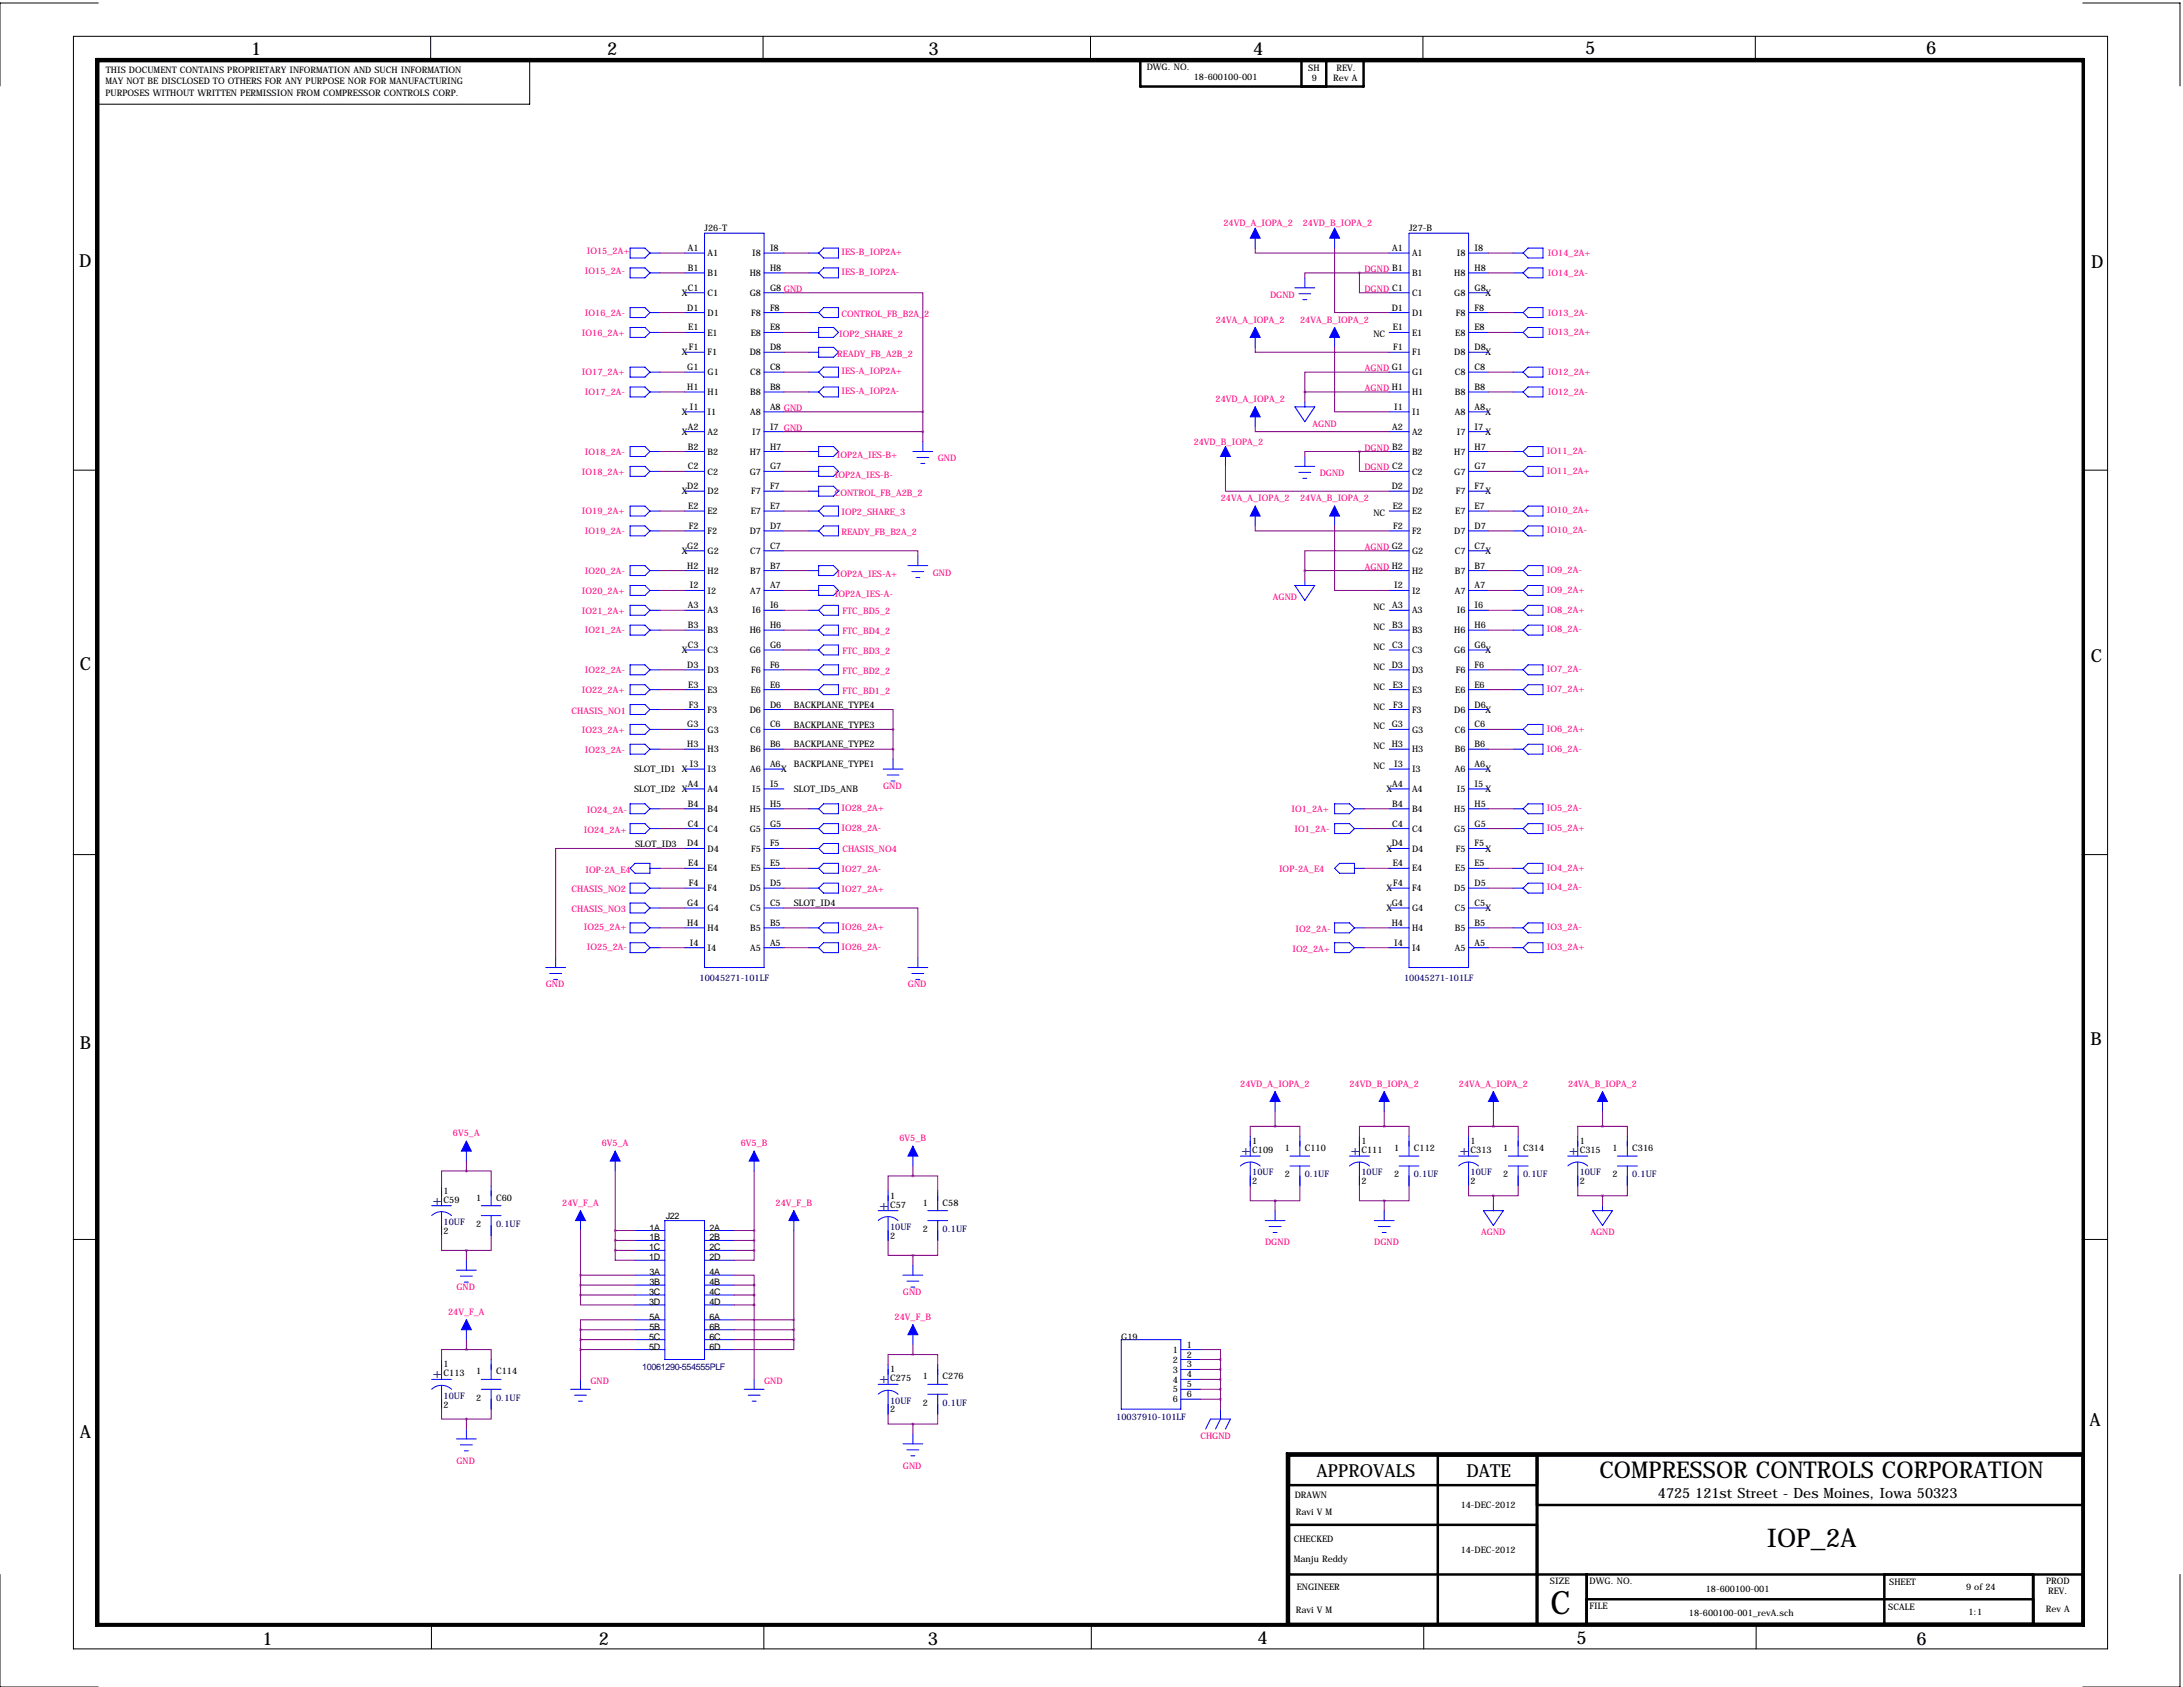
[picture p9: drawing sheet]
<svg xmlns="http://www.w3.org/2000/svg" width="559mm" height="432mm" viewBox="0 0 559 432" stroke-linecap="round" stroke-linejoin="round" font-family="sans-serif">
<defs><g id="words">
<text font-size="8.2" x="396.9" y="413">C</text>
<text font-size="6.6" x="452.2" y="395.9">IOP_2A</text>
<text font-size="5.9" x="409.4" y="378.4">COMPRESSOR CONTROLS CORPORATION</text>
<g font-size="4.6">
<text x="64.3" y="14.1">1</text>
<text x="155.4" y="14.1">2</text>
<text x="237.7" y="14.1">3</text>
<text x="320.8" y="14.1">4</text>
<text x="405.8" y="13.9">5</text>
<text x="493" y="13.9">6</text>
<text x="20.3" y="68.3">D</text>
<text x="535.3" y="68.5">D</text>
<text x="20.4" y="171.6">C</text>
<text x="535.2" y="169.6">C</text>
<text x="20.5" y="268.5">B</text>
<text x="535.1" y="267.6">B</text>
<text x="534.9" y="364.9">A</text>
<text x="20.5" y="367.9">A</text>
<text x="337" y="378.1">APPROVALS</text>
<text x="375.4" y="378.1">DATE</text>
<text x="67.2" y="421">1</text>
<text x="153.3" y="421">2</text>
<text x="237.5" y="421">3</text>
<text x="321.9" y="420.9">4</text>
<text x="403.6" y="420.8">5</text>
<text x="490.6" y="421">6</text>
</g>
<g font-size="3.6" fill="#000080">
<text x="317.8" y="295.7">+</text>
<text x="345.7" y="295.7">+</text>
<text x="373.6" y="295.7">+</text>
<text x="401.6" y="295.7">+</text>
<text x="110.7" y="308.4">+</text>
<text x="225" y="309.6">+</text>
<text x="110.7" y="352.8">+</text>
<text x="225" y="354.1">+</text>
</g>
<text font-size="3.6" x="424.4" y="383.4">4725 121st Street - Des Moines, Iowa 50323</text>
<g font-size="2.3">
<text x="27" y="21.5">MAY NOT BE DISCLOSED TO OTHERS FOR ANY PURPOSE NOR FOR MANUFACTURING</text>
<text x="27.1" y="18.7">THIS DOCUMENT CONTAINS PROPRIETARY INFORMATION AND SUCH INFORMATION</text>
<text x="293.5" y="18">DWG. NO.</text>
<text x="305.6" y="20.5">18-600100-001</text>
<text x="334.9" y="18.1">SH</text>
<text x="335.8" y="20.8">9</text>
<text x="341.3" y="20.8">Rev A</text>
<text x="342.1" y="18.2">REV.</text>
<text x="27" y="24.6">PURPOSES WITHOUT WRITTEN PERMISSION FROM COMPRESSOR CONTROLS CORP.</text>
<text x="180.3" y="59.2">J26-T</text>
<text x="360.7" y="59.2">J27-B</text>
<text x="176" y="64.3">A1</text>
<text x="181.1" y="65.6">A1</text>
<text x="192.6" y="65.6">I8</text>
<text x="197.1" y="64.3">I8</text>
<text x="356.4" y="64.3">A1</text>
<text x="361.4" y="65.6">A1</text>
<text x="372.9" y="65.6">I8</text>
<text x="377.4" y="64.3">I8</text>
<text x="176" y="69.3">B1</text>
<text x="181.1" y="70.7">B1</text>
<text x="191.9" y="70.7">H8</text>
<text x="197.1" y="69.3">H8</text>
<text x="361.4" y="70.7">B1</text>
<text x="372.3" y="70.7">H8</text>
<text x="377.4" y="69.3">H8</text>
<text x="174.5" y="75.7">X</text>
<text x="176" y="74.4">C1</text>
<text x="181.1" y="75.7">C1</text>
<text x="191.9" y="75.7">G8</text>
<text x="197.1" y="74.4">G8 GND</text>
<text x="361.4" y="75.7">C1</text>
<text x="372.3" y="75.7">G8</text>
<text x="377.4" y="74.4">G8</text>
<text x="380.3" y="75.7">X</text>
<text x="175.9" y="79.5">D1</text>
<text x="181.1" y="80.8">D1</text>
<text x="192.3" y="80.8">F8</text>
<text x="197.1" y="79.5">F8</text>
<text x="356.3" y="79.5">D1</text>
<text x="361.4" y="80.8">D1</text>
<text x="372.7" y="80.8">F8</text>
<text x="377.4" y="79.5">F8</text>
<text x="176.2" y="84.6">E1</text>
<text x="176.3" y="89.7">F1</text>
<text x="181.1" y="85.9">E1</text>
<text x="192.2" y="85.9">E8</text>
<text x="197.1" y="84.6">E8</text>
<text x="197.1" y="89.7">D8</text>
<text x="351.5" y="86.4">NC</text>
<text x="356.5" y="84.6">E1</text>
<text x="356.7" y="89.7">F1</text>
<text x="361.4" y="85.9">E1</text>
<text x="372.5" y="85.9">E8</text>
<text x="377.4" y="84.6">E8</text>
<text x="377.4" y="89.7">D8</text>
<text x="174.5" y="91">X</text>
<text x="175.9" y="94.7">G1</text>
<text x="181.1" y="91">F1</text>
<text x="191.9" y="91">D8</text>
<text x="197.1" y="94.7">C8</text>
<text x="361.4" y="91">F1</text>
<text x="372.3" y="91">D8</text>
<text x="377.4" y="94.7">C8</text>
<text x="380.3" y="91">X</text>
<text x="175.9" y="99.8">H1</text>
<text x="181.1" y="96.1">G1</text>
<text x="181.1" y="101.1">H1</text>
<text x="192.1" y="96.1">C8</text>
<text x="192.1" y="101.1">B8</text>
<text x="197.1" y="99.8">B8</text>
<text x="361.4" y="96.1">G1</text>
<text x="361.4" y="101.1">H1</text>
<text x="372.4" y="96.1">C8</text>
<text x="372.4" y="101.1">B8</text>
<text x="377.4" y="99.8">B8</text>
<text x="174.5" y="106.2">X</text>
<text x="176.6" y="104.9">I1</text>
<text x="181.1" y="106.2">I1</text>
<text x="192.1" y="106.2">A8</text>
<text x="197.1" y="104.9">A8 GND</text>
<text x="356.9" y="104.9">I1</text>
<text x="361.4" y="106.2">I1</text>
<text x="372.4" y="106.2">A8</text>
<text x="377.4" y="104.9">A8</text>
<text x="380.3" y="106.2">X</text>
<text x="174.5" y="111.3">X</text>
<text x="176" y="110">A2</text>
<text x="181.1" y="111.3">A2</text>
<text x="192.6" y="111.3">I7</text>
<text x="197.1" y="110">I7 GND</text>
<text x="356.4" y="110">A2</text>
<text x="361.4" y="111.3">A2</text>
<text x="372.9" y="111.3">I7</text>
<text x="377.4" y="110">I7</text>
<text x="380.3" y="111.3">X</text>
<text x="176" y="115.1">B2</text>
<text x="181.1" y="116.4">B2</text>
<text x="191.9" y="116.4">H7</text>
<text x="197.1" y="115.1">H7</text>
<text x="361.4" y="116.4">B2</text>
<text x="372.3" y="116.4">H7</text>
<text x="377.4" y="115.1">H7</text>
<text x="175.9" y="125.2">D2</text>
<text x="176" y="120.1">C2</text>
<text x="181.1" y="121.5">C2</text>
<text x="191.9" y="121.5">G7</text>
<text x="197.1" y="120.1">G7</text>
<text x="197.1" y="125.2">F7</text>
<text x="356.3" y="125.2">D2</text>
<text x="361.4" y="121.5">C2</text>
<text x="372.3" y="121.5">G7</text>
<text x="377.4" y="120.1">G7</text>
<text x="377.4" y="125.2">F7</text>
<text x="174.5" y="126.5">X</text>
<text x="176.2" y="130.3">E2</text>
<text x="181.1" y="126.5">D2</text>
<text x="181.1" y="131.6">E2</text>
<text x="192.2" y="131.6">E7</text>
<text x="192.3" y="126.5">F7</text>
<text x="197.1" y="130.3">E7</text>
<text x="356.5" y="130.3">E2</text>
<text x="361.4" y="126.5">D2</text>
<text x="361.4" y="131.6">E2</text>
<text x="372.5" y="131.6">E7</text>
<text x="372.7" y="126.5">F7</text>
<text x="377.4" y="130.3">E7</text>
<text x="380.3" y="126.5">X</text>
<text x="176.3" y="135.4">F2</text>
<text x="181.1" y="136.7">F2</text>
<text x="191.9" y="136.7">D7</text>
<text x="197.1" y="135.4">D7</text>
<text x="351.5" y="132.1">NC</text>
<text x="356.7" y="135.4">F2</text>
<text x="361.4" y="136.7">F2</text>
<text x="372.3" y="136.7">D7</text>
<text x="377.4" y="135.4">D7</text>
<text x="174.5" y="141.8">X</text>
<text x="175.9" y="140.5">G2</text>
<text x="181.1" y="141.8">G2</text>
<text x="192.1" y="141.8">C7</text>
<text x="197.1" y="140.5">C7</text>
<text x="361.4" y="141.8">G2</text>
<text x="372.4" y="141.8">C7</text>
<text x="377.4" y="140.5">C7</text>
<text x="380.3" y="141.8">X</text>
<text x="175.9" y="145.5">H2</text>
<text x="181.1" y="146.9">H2</text>
<text x="192.1" y="146.9">B7</text>
<text x="197.1" y="145.5">B7</text>
<text x="361.4" y="146.9">H2</text>
<text x="372.4" y="146.9">B7</text>
<text x="377.4" y="145.5">B7</text>
<text x="176" y="155.7">A3</text>
<text x="176.6" y="150.6">I2</text>
<text x="181.1" y="151.9">I2</text>
<text x="192.1" y="151.9">A7</text>
<text x="197.1" y="150.6">A7</text>
<text x="197.1" y="155.7">I6</text>
<text x="356.4" y="155.7">A3</text>
<text x="356.9" y="150.6">I2</text>
<text x="361.4" y="151.9">I2</text>
<text x="372.4" y="151.9">A7</text>
<text x="377.4" y="150.6">A7</text>
<text x="377.4" y="155.7">I6</text>
<text x="176" y="160.8">B3</text>
<text x="181.1" y="157">A3</text>
<text x="192.6" y="157">I6</text>
<text x="197.1" y="160.8">H6</text>
<text x="351.5" y="156.2">NC</text>
<text x="351.5" y="161.3">NC</text>
<text x="356.4" y="160.8">B3</text>
<text x="361.4" y="157">A3</text>
<text x="372.9" y="157">I6</text>
<text x="377.4" y="160.8">H6</text>
<text x="174.5" y="167.2">X</text>
<text x="176" y="165.9">C3</text>
<text x="181.1" y="162.1">B3</text>
<text x="181.1" y="167.2">C3</text>
<text x="191.9" y="162.1">H6</text>
<text x="191.9" y="167.2">G6</text>
<text x="197.1" y="165.9">G6</text>
<text x="351.5" y="166.4">NC</text>
<text x="356.4" y="165.9">C3</text>
<text x="361.4" y="162.1">B3</text>
<text x="361.4" y="167.2">C3</text>
<text x="372.3" y="162.1">H6</text>
<text x="372.3" y="167.2">G6</text>
<text x="377.4" y="165.9">G6</text>
<text x="380.3" y="167.2">X</text>
<text x="175.9" y="170.9">D3</text>
<text x="181.1" y="172.3">D3</text>
<text x="192.3" y="172.3">F6</text>
<text x="197.1" y="170.9">F6</text>
<text x="351.5" y="171.5">NC</text>
<text x="356.3" y="170.9">D3</text>
<text x="361.4" y="172.3">D3</text>
<text x="372.7" y="172.3">F6</text>
<text x="377.4" y="170.9">F6</text>
<text x="176.2" y="176">E3</text>
<text x="181.1" y="177.3">E3</text>
<text x="192.2" y="177.3">E6</text>
<text x="197.1" y="176">E6</text>
<text x="351.5" y="176.5">NC</text>
<text x="356.5" y="176">E3</text>
<text x="361.4" y="177.3">E3</text>
<text x="372.5" y="177.3">E6</text>
<text x="377.4" y="176">E6</text>
<text x="176.3" y="181.1">F3</text>
<text x="181.1" y="182.4">F3</text>
<text x="191.9" y="182.4">D6</text>
<text x="197.1" y="181.1">D6</text>
<text x="203.2" y="181.1">BACKPLANE_TYPE4</text>
<text x="351.5" y="181.6">NC</text>
<text x="356.7" y="181.1">F3</text>
<text x="361.4" y="182.4">F3</text>
<text x="372.3" y="182.4">D6</text>
<text x="377.4" y="181.1">D6</text>
<text x="380.3" y="182.4">X</text>
<text x="175.9" y="186.2">G3</text>
<text x="175.9" y="191.3">H3</text>
<text x="181.1" y="187.5">G3</text>
<text x="192.1" y="187.5">C6</text>
<text x="197.1" y="186.2">C6</text>
<text x="197.1" y="191.3">B6</text>
<text x="203.2" y="191.3">BACKPLANE_TYPE2</text>
<text x="203.2" y="186.2">BACKPLANE_TYPE3</text>
<text x="351.5" y="186.7">NC</text>
<text x="351.5" y="191.8">NC</text>
<text x="356.3" y="186.2">G3</text>
<text x="356.3" y="191.3">H3</text>
<text x="361.4" y="187.5">G3</text>
<text x="372.4" y="187.5">C6</text>
<text x="377.4" y="186.2">C6</text>
<text x="377.4" y="191.3">B6</text>
<text x="162.3" y="197.7">SLOT_ID1 X</text>
<text x="176.6" y="196.3">I3</text>
<text x="181.1" y="192.6">H3</text>
<text x="181.1" y="197.7">I3</text>
<text x="192.1" y="192.6">B6</text>
<text x="192.1" y="197.7">A6</text>
<text x="197.1" y="196.3">A6</text>
<text x="199.9" y="197.7">X</text>
<text x="203.2" y="196.4">BACKPLANE_TYPE1</text>
<text x="351.5" y="196.8">NC</text>
<text x="356.9" y="196.3">I3</text>
<text x="361.4" y="192.6">H3</text>
<text x="361.4" y="197.7">I3</text>
<text x="372.4" y="192.6">B6</text>
<text x="372.4" y="197.7">A6</text>
<text x="377.4" y="196.3">A6</text>
<text x="380.3" y="197.7">X</text>
<text x="162.3" y="202.7">SLOT_ID2 X</text>
<text x="176" y="201.4">A4</text>
<text x="181.1" y="202.7">A4</text>
<text x="192.6" y="202.7">I5</text>
<text x="197.1" y="201.4">I5</text>
<text x="203.2" y="202.7">SLOT_ID5_ANB</text>
<text x="354.9" y="202.7">X</text>
<text x="356.4" y="201.4">A4</text>
<text x="361.4" y="202.7">A4</text>
<text x="372.9" y="202.7">I5</text>
<text x="377.4" y="201.4">I5</text>
<text x="380.3" y="202.7">X</text>
<text x="176" y="206.5">B4</text>
<text x="181.1" y="207.8">B4</text>
<text x="191.9" y="207.8">H5</text>
<text x="197.1" y="206.5">H5</text>
<text x="356.4" y="206.5">B4</text>
<text x="361.4" y="207.8">B4</text>
<text x="372.3" y="207.8">H5</text>
<text x="377.4" y="206.5">H5</text>
<text x="176" y="211.6">C4</text>
<text x="181.1" y="212.9">C4</text>
<text x="191.9" y="212.9">G5</text>
<text x="197.1" y="211.6">G5</text>
<text x="356.4" y="211.6">C4</text>
<text x="361.4" y="212.9">C4</text>
<text x="372.3" y="212.9">G5</text>
<text x="377.4" y="211.6">G5</text>
<text x="162.6" y="216.7">SLOT_ID3</text>
<text x="175.9" y="216.7">D4</text>
<text x="176.2" y="221.7">E4</text>
<text x="181.1" y="218">D4</text>
<text x="192.3" y="218">F5</text>
<text x="197.1" y="216.7">F5</text>
<text x="197.1" y="221.7">E5</text>
<text x="354.9" y="218">X</text>
<text x="356.3" y="216.7">D4</text>
<text x="356.5" y="221.7">E4</text>
<text x="361.4" y="218">D4</text>
<text x="372.7" y="218">F5</text>
<text x="377.4" y="216.7">F5</text>
<text x="377.4" y="221.7">E5</text>
<text x="380.3" y="218">X</text>
<text x="176.3" y="226.8">F4</text>
<text x="181.1" y="223.1">E4</text>
<text x="192.2" y="223.1">E5</text>
<text x="197.1" y="226.8">D5</text>
<text x="356.7" y="226.8">F4</text>
<text x="361.4" y="223.1">E4</text>
<text x="372.5" y="223.1">E5</text>
<text x="377.4" y="226.8">D5</text>
<text x="175.9" y="231.9">G4</text>
<text x="181.1" y="228.1">F4</text>
<text x="181.1" y="233.2">G4</text>
<text x="191.9" y="228.1">D5</text>
<text x="192.1" y="233.2">C5</text>
<text x="197.1" y="231.9">C5</text>
<text x="203.2" y="231.9">SLOT_ID4</text>
<text x="354.9" y="228.1">X</text>
<text x="354.9" y="233.2">X</text>
<text x="356.3" y="231.9">G4</text>
<text x="361.4" y="228.1">F4</text>
<text x="361.4" y="233.2">G4</text>
<text x="372.3" y="228.1">D5</text>
<text x="372.4" y="233.2">C5</text>
<text x="377.4" y="231.9">C5</text>
<text x="380.3" y="233.2">X</text>
<text x="175.9" y="237">H4</text>
<text x="181.1" y="238.3">H4</text>
<text x="192.1" y="238.3">B5</text>
<text x="197.1" y="237">B5</text>
<text x="356.3" y="237">H4</text>
<text x="361.4" y="238.3">H4</text>
<text x="372.4" y="238.3">B5</text>
<text x="377.4" y="237">B5</text>
<text x="176.6" y="242.1">I4</text>
<text x="181.1" y="243.4">I4</text>
<text x="192.1" y="243.4">A5</text>
<text x="197.1" y="242.1">A5</text>
<text x="356.9" y="242.1">I4</text>
<text x="361.4" y="243.4">I4</text>
<text x="372.4" y="243.4">A5</text>
<text x="377.4" y="242.1">A5</text>
<text x="320.5" y="292.9">1</text>
<text x="348.5" y="292.9">1</text>
<text x="376.4" y="292.9">1</text>
<text x="404.4" y="292.9">1</text>
<text x="320.5" y="295.1">C109</text>
<text x="328.9" y="294.6">1</text>
<text x="334" y="294.6">C110</text>
<text x="348.5" y="295.1">C111</text>
<text x="356.9" y="294.6">1</text>
<text x="361.9" y="294.6">C112</text>
<text x="376.4" y="295.1">C313</text>
<text x="384.8" y="294.6">1</text>
<text x="389.9" y="294.6">C314</text>
<text x="404.4" y="295.1">C315</text>
<text x="412.7" y="294.6">1</text>
<text x="417.8" y="294.6">C316</text>
<text x="113.5" y="305.6">1</text>
<text x="320.5" y="303.1">2</text>
<text x="328.9" y="301.3">2</text>
<text x="348.5" y="303.1">2</text>
<text x="356.9" y="301.3">2</text>
<text x="376.4" y="303.1">2</text>
<text x="384.8" y="301.3">2</text>
<text x="404.4" y="303.1">2</text>
<text x="412.7" y="301.3">2</text>
<text x="113.5" y="307.8">C59</text>
<text x="121.9" y="307.3">1</text>
<text x="127" y="307.3">C60</text>
<text x="170.4" y="311.9">J22</text>
<text x="227.8" y="306.8">1</text>
<text x="227.8" y="309.1">C57</text>
<text x="236.2" y="308.6">1</text>
<text x="241.3" y="308.6">C58</text>
<text x="113.5" y="315.8">2</text>
<text x="121.9" y="314">2</text>
<text x="166.3" y="315">1A</text>
<text x="166.3" y="317.5">1B</text>
<text x="181.6" y="315">2A</text>
<text x="181.6" y="317.5">2B</text>
<text x="227.8" y="317.1">2</text>
<text x="236.2" y="315.3">2</text>
<text x="166.1" y="320">1C</text>
<text x="166.1" y="322.6">1D</text>
<text x="181.6" y="320">2C</text>
<text x="181.6" y="322.6">2D</text>
<text x="166.3" y="328.9">3B</text>
<text x="166.3" y="326.4">3A</text>
<text x="181.6" y="326.4">4A</text>
<text x="181.6" y="328.9">4B</text>
<text x="166.1" y="331.5">3C</text>
<text x="166.1" y="334">3D</text>
<text x="181.6" y="331.5">4C</text>
<text x="181.6" y="334">4D</text>
<text x="166.3" y="337.8">5A</text>
<text x="166.3" y="340.4">5B</text>
<text x="181.6" y="337.8">6A</text>
<text x="181.6" y="340.4">6B</text>
<text x="166.1" y="342.9">5C</text>
<text x="166.1" y="345.4">5D</text>
<text x="181.6" y="342.9">6C</text>
<text x="181.6" y="345.4">6D</text>
<text x="287" y="342.9">G19</text>
<text x="300.2" y="346.2">1</text>
<text x="303.8" y="344.9">1</text>
<text x="303.8" y="347.5">2</text>
<text x="113.5" y="350">1</text>
<text x="113.5" y="352.3">C113</text>
<text x="121.9" y="351.8">1</text>
<text x="127" y="351.8">C114</text>
<text x="227.8" y="351.3">1</text>
<text x="227.8" y="353.6">C275</text>
<text x="236.2" y="353.1">1</text>
<text x="241.3" y="353.1">C276</text>
<text x="300.2" y="348.8">2</text>
<text x="300.2" y="351.3">3</text>
<text x="300.2" y="353.9">4</text>
<text x="303.8" y="350">3</text>
<text x="303.8" y="352.6">4</text>
<text x="121.9" y="358.5">2</text>
<text x="236.2" y="359.8">2</text>
<text x="300.2" y="356.4">5</text>
<text x="300.2" y="358.9">6</text>
<text x="303.8" y="355.1">5</text>
<text x="303.8" y="357.6">6</text>
<text x="113.5" y="360.3">2</text>
<text x="227.8" y="361.5">2</text>
<text x="331.4" y="383.4">DRAWN</text>
<text x="331.7" y="387.8">Ravi V M</text>
<text x="373.9" y="386">14-DEC-2012</text>
<text x="331.2" y="394.6">CHECKED</text>
<text x="331.2" y="399.7">Manju Reddy</text>
<text x="373.9" y="397.5">14-DEC-2012</text>
<text x="331.9" y="407.1">ENGINEER</text>
<text x="396.7" y="405.5">SIZE</text>
<text x="406.9" y="405.5">DWG. NO.</text>
<text x="436.6" y="407.4">18-600100-001</text>
<text x="483.6" y="405.8">SHEET</text>
<text x="503.3" y="406.9">9 of 24</text>
<text x="523.7" y="405.5">PROD</text>
<text x="331.7" y="412.9">Ravi V M</text>
<text x="406.9" y="411.9">FILE</text>
<text x="432.3" y="413.7">18-600100-001_revA.sch</text>
<text x="483.4" y="412.1">SCALE</text>
<text x="503.9" y="413.5">1:1</text>
<text x="523.6" y="412.7">Rev A</text>
<text x="524.3" y="408.1">REV.</text>
</g>
<g font-size="2.3" fill="#ff0080">
<text x="313.2" y="57.9">24VD_A_IOPA_2</text>
<text x="333.5" y="57.9">24VD_B_IOPA_2</text>
<text x="150.2" y="65.1">IO15_2A+</text>
<text x="215.4" y="65.4">IES-B_IOP2A+</text>
<text x="396.2" y="65.5">IO14_2A+</text>
<text x="149.7" y="70.2">IO15_2A-</text>
<text x="215.4" y="70.4">IES-B_IOP2A-</text>
<text x="349.3" y="69.6">DGND B1</text>
<text x="396.2" y="70.6">IO14_2A-</text>
<text x="325.1" y="76.2">DGND</text>
<text x="349.3" y="74.7">DGND C1</text>
<text x="149.7" y="80.9">IO16_2A-</text>
<text x="215.4" y="81">CONTROL_FB_B2A_2</text>
<text x="311.2" y="82.6">24VA_A_IOPA_2</text>
<text x="332.8" y="82.6">24VA_B_IOPA_2</text>
<text x="396.2" y="80.8">IO13_2A-</text>
<text x="149" y="85.9">IO16_2A+</text>
<text x="214.8" y="86.4">IOP2_SHARE_2</text>
<text x="396.2" y="85.9">IO13_2A+</text>
<text x="214.3" y="91.4">READY_FB_A2B_2</text>
<text x="215.4" y="95.8">IES-A_IOP2A+</text>
<text x="349.4" y="95">AGND G1</text>
<text x="149" y="96.1">IO17_2A+</text>
<text x="149.7" y="101.2">IO17_2A-</text>
<text x="215.4" y="100.9">IES-A_IOP2A-</text>
<text x="349.4" y="100.1">AGND H1</text>
<text x="396.2" y="101.1">IO12_2A-</text>
<text x="396.2" y="96">IO12_2A+</text>
<text x="311.1" y="102.9">24VD_A_IOPA_2</text>
<text x="305.6" y="113.8">24VD_B_IOPA_2</text>
<text x="336" y="109.2">AGND</text>
<text x="149.7" y="116.4">IO18_2A-</text>
<text x="214.2" y="117.2">IOP2A_IES-B+</text>
<text x="240" y="118.1">GND</text>
<text x="349.3" y="115.3">DGND B2</text>
<text x="396" y="116.2">IO11_2A-</text>
<text x="149" y="121.5">IO18_2A+</text>
<text x="213.7" y="122.3">IOP2A_IES-B-</text>
<text x="337.8" y="121.9">DGND</text>
<text x="349.3" y="120.4">DGND C2</text>
<text x="396" y="121.2">IO11_2A+</text>
<text x="149" y="131.7">IO19_2A+</text>
<text x="213.7" y="127">CONTROL_FB_A2B_2</text>
<text x="215.4" y="131.8">IOP2_SHARE_3</text>
<text x="312.5" y="128.3">24VA_A_IOPA_2</text>
<text x="332.8" y="128.3">24VA_B_IOPA_2</text>
<text x="396" y="131.4">IO10_2A+</text>
<text x="149.7" y="136.7">IO19_2A-</text>
<text x="215.4" y="136.9">READY_FB_B2A_2</text>
<text x="396" y="136.5">IO10_2A-</text>
<text x="349.4" y="140.7">AGND G2</text>
<text x="149.7" y="146.9">IO20_2A-</text>
<text x="214.2" y="147.7">IOP2A_IES-A+</text>
<text x="238.8" y="147.3">GND</text>
<text x="349.4" y="145.8">AGND H2</text>
<text x="396" y="146.6">IO9_2A-</text>
<text x="149" y="152">IO20_2A+</text>
<text x="213.7" y="152.7">IOP2A_IES-A-</text>
<text x="325.8" y="153.7">AGND</text>
<text x="396" y="151.7">IO9_2A+</text>
<text x="149" y="157.1">IO21_2A+</text>
<text x="215.6" y="157.2">FTC_BD5_2</text>
<text x="396" y="161.9">IO8_2A-</text>
<text x="396" y="156.8">IO8_2A+</text>
<text x="149.7" y="162.1">IO21_2A-</text>
<text x="215.6" y="162.3">FTC_BD4_2</text>
<text x="215.6" y="167.4">FTC_BD3_2</text>
<text x="149.7" y="172.3">IO22_2A-</text>
<text x="215.6" y="172.5">FTC_BD2_2</text>
<text x="396" y="172">IO7_2A-</text>
<text x="149" y="177.4">IO22_2A+</text>
<text x="215.6" y="177.5">FTC_BD1_2</text>
<text x="396" y="177.1">IO7_2A+</text>
<text x="146.3" y="182.6">CHASIS_NO1</text>
<text x="149" y="187.5">IO23_2A+</text>
<text x="396" y="187.3">IO6_2A+</text>
<text x="149.7" y="192.6">IO23_2A-</text>
<text x="396" y="192.4">IO6_2A-</text>
<text x="226.1" y="201.9">GND</text>
<text x="150.3" y="208">IO24_2A-</text>
<text x="215.4" y="207.6">IO28_2A+</text>
<text x="330.6" y="207.8">IO1_2A+</text>
<text x="396" y="207.6">IO5_2A-</text>
<text x="149.5" y="213.1">IO24_2A+</text>
<text x="215.4" y="212.7">IO28_2A-</text>
<text x="331.4" y="212.9">IO1_2A-</text>
<text x="396" y="212.7">IO5_2A+</text>
<text x="215.6" y="218.2">CHASIS_NO4</text>
<text x="149.9" y="223.5">IOP-2A_E4</text>
<text x="215.4" y="223.3">IO27_2A-</text>
<text x="327.4" y="223.3">IOP-2A_E4</text>
<text x="396" y="227.9">IO4_2A-</text>
<text x="396" y="222.8">IO4_2A+</text>
<text x="146.3" y="233.4">CHASIS_NO3</text>
<text x="146.3" y="228.3">CHASIS_NO2</text>
<text x="215.4" y="228.3">IO27_2A+</text>
<text x="149.5" y="238.1">IO25_2A+</text>
<text x="215.4" y="238.1">IO26_2A+</text>
<text x="331.7" y="238.5">IO2_2A-</text>
<text x="396" y="238.1">IO3_2A-</text>
<text x="150.3" y="243.2">IO25_2A-</text>
<text x="215.4" y="243.2">IO26_2A-</text>
<text x="330.9" y="243.6">IO2_2A+</text>
<text x="396" y="243.2">IO3_2A+</text>
<text x="139.7" y="252.7">GND</text>
<text x="232.4" y="252.7">GND</text>
<text x="317.5" y="278.1">24VD_A_IOPA_2</text>
<text x="345.4" y="278.1">24VD_B_IOPA_2</text>
<text x="373.4" y="278.1">24VA_A_IOPA_2</text>
<text x="401.4" y="278.1">24VA_B_IOPA_2</text>
<text x="116" y="290.8">6V5_A</text>
<text x="154.1" y="293.4">6V5_A</text>
<text x="189.6" y="293.4">6V5_B</text>
<text x="230.3" y="292.1">6V5_B</text>
<text x="143.9" y="308.6">24V_F_A</text>
<text x="198.5" y="308.6">24V_F_B</text>
<text x="379.2" y="316.2">AGND</text>
<text x="407.1" y="316.2">AGND</text>
<text x="323.8" y="318.8">DGND</text>
<text x="351.8" y="318.8">DGND</text>
<text x="116.8" y="330.2">GND</text>
<text x="231.1" y="331.5">GND</text>
<text x="114.7" y="336.5">24V_F_A</text>
<text x="229" y="337.8">24V_F_B</text>
<text x="151.1" y="354.3">GND</text>
<text x="195.6" y="354.3">GND</text>
<text x="307.3" y="368.3">CHGND</text>
<text x="116.8" y="374.6">GND</text>
<text x="231.1" y="375.9">GND</text>
</g>
<g font-size="2.3" fill="#000080">
<text x="179.1" y="251">10045271-101LF</text>
<text x="359.4" y="251">10045271-101LF</text>
<text x="320.5" y="300.8">10UF</text>
<text x="334" y="301.3">0.1UF</text>
<text x="348.5" y="300.8">10UF</text>
<text x="361.9" y="301.3">0.1UF</text>
<text x="376.4" y="300.8">10UF</text>
<text x="389.9" y="301.3">0.1UF</text>
<text x="404.4" y="300.8">10UF</text>
<text x="417.8" y="301.3">0.1UF</text>
<text x="113.5" y="313.5">10UF</text>
<text x="127" y="314">0.1UF</text>
<text x="227.8" y="314.8">10UF</text>
<text x="241.3" y="315.3">0.1UF</text>
<text x="164.4" y="350.8">10061290-554555PLF</text>
<text x="113.5" y="358">10UF</text>
<text x="127" y="358.5">0.1UF</text>
<text x="227.8" y="359.2">10UF</text>
<text x="241.3" y="359.8">0.1UF</text>
<text x="285.7" y="363.6">10037910-101LF</text>
</g>
</g></defs>
<g fill="none" stroke="#000" stroke-width=".26">
<path d="M18.8 9.3h520.7v412.7h-520.7zM25.1 .8h-25.1v21.2M110.2 9.3v6.3M142.7 15.6h-7.1v11.1h-110.9M195.3 9.3v6.3M279.1 9.3v6.3M364.2 9.3v6.3M449.3 9.3v6.3M533.1 .8h24.9v21.2M18.8 120.3h6.4M533.1 120.3h6.4M18.7 218.7h6.4"/>
<path d="M533 218.7h6.4M18.7 317.2h6.4M533 317.2h6.4M0 403v28.8h25.1M110.4 415.7v6.3M195.5 415.7v6.3M279.3 415.7v6.3M364.4 415.7v6.3M449.5 415.7v6.3M558 403v28.8h-24.9"/>
</g>
<g fill="none" stroke="#000" stroke-width=".63">
<path d="M24.6 15.1h508.8v401h-508.8zM25.1 15.6h508v400.1h-508zM291.9 15.4h57.1v6.7h-57.1zM333.1 15.4v6.7M339.5 15.4v6.7M368 372.5v43.2M393.4 372.5v43.2M533.1 372.5h-203.2v43.2M533.1 372h-203.7v43.7M329.9 380.1h63.5M329.9 390.3h63.5M393.4 385.2h139.7"/>
<path d="M329.9 403h203.2M406.1 403v12.7M406.1 409.3h114.3M482.3 403v12.7M520.4 403v12.7"/>
</g>
<g fill="none" stroke="#00f" stroke-width=".26">
<path d="M180.3 59.7h15.3v187.9h-15.3zM321.3 58.4v5.1M341.6 58.4v5.1M360.7 59.7h15.2v187.9h-15.2zM161.3 63.5h3.8l1.3 1.3-1.3 1.2h-3.8zM161.3 68.6h3.8l1.3 1.2-1.3 1.3h-3.8zM161.3 78.7h3.8l1.3 1.3-1.3 1.3h-3.8zM166.4 64.8h2.5M166.4 69.8h2.5M175.3 64.8h5M175.3 69.8h5M175.3 74.9h5"/>
<path d="M195.6 64.8h5.1M195.6 69.8h5.1M195.6 74.9h5.1M207 64.8h2.5M207 69.8h2.5M209.5 64.8l1.3-1.3h3.8v2.5h-3.8zM209.5 69.8l1.3-1.2h3.8v2.5h-3.8zM210.8 78.7h3.8v2.6h-3.8l-1.3-1.3zM331.5 73.7h5M332.5 75.2h3M333.5 76.7h1M334 71.1v2.6"/>
<path d="M355.6 64.8h5.1M355.6 69.8h5.1M355.6 74.9h5.1M375.9 64.8h5.1M375.9 69.8h5.1M375.9 74.9h5.1M387.3 64.8h2.6M387.3 69.8h2.6M389.9 64.8l1.3-1.3h3.8v2.5h-3.8zM389.9 69.8l1.3-1.2h3.8v2.5h-3.8zM161.3 83.8h3.8l1.3 1.3-1.3 1.3h-3.8zM161.3 94h3.8l1.3 1.2-1.3 1.3h-3.8z"/>
<path d="M161.3 99.1h3.8l1.3 1.2-1.3 1.3h-3.8zM166.4 80h2.5M166.4 85.1h2.5M166.4 95.2h2.5M175.3 80h5M175.3 85.1h5M175.3 90.2h5M175.3 95.2h5M195.6 80h5.1M195.6 85.1h5.1M195.6 90.2h5.1M195.6 95.2h5.1"/>
<path d="M207 80h2.5M207 85.1h2.5M207 90.2h2.5M207 95.2h2.5M209.5 83.8h3.9l1.2 1.3-1.2 1.3h-3.9zM209.5 88.9h3.9l1.2 1.3-1.2 1.2h-3.9zM210.8 99.1h3.8v2.5h-3.8l-1.3-1.3zM210.8 94h3.8v2.5h-3.8l-1.3-1.3zM321.3 83.8v5.1M341.6 83.8v5.1M355.6 80h5.1M355.6 85.1h5.1"/>
<path d="M355.6 90.2h5.1M355.6 95.2h5.1M375.9 80h5.1M375.9 85.1h5.1M375.9 90.2h5.1M375.9 95.2h5.1M387.3 80h2.6M387.3 85.1h2.6M387.3 95.2h2.6M389.9 80l1.3-1.3h3.8v2.6h-3.8zM389.9 85.1l1.3-1.3h3.8v2.6h-3.8zM389.9 95.2l1.3-1.2h3.8v2.5h-3.8z"/>
<path d="M161.3 119.4h3.8l1.3 1.2-1.3 1.3h-3.8zM161.3 114.3h3.8l1.3 1.3-1.3 1.2h-3.8zM166.4 100.3h2.5M166.4 115.6h2.5M175.3 100.3h5M175.3 105.4h5M175.3 110.5h5M175.3 115.6h5M195.6 100.3h5.1M195.6 105.4h5.1M195.6 110.5h5.1M195.6 115.6h5.1"/>
<path d="M207 100.3h2.5M207 115.6h2.5M209.5 119.4h3.9l1.2 1.2-1.2 1.3h-3.9zM209.5 114.3h3.9l1.2 1.3-1.2 1.2h-3.9zM233.7 115.6h5.1M234.7 117.1h3M235.7 118.6h1M236.2 113v2.6M313.7 114.3v5.1M321.3 104.1v5.1M331.5 119.4h5M331.5 104.1h5l-2.5 3.8z"/>
<path d="M334 102.9v1.2M334 116.8v2.6M355.6 100.3h5.1M355.6 105.4h5.1M355.6 110.5h5.1M355.6 115.6h5.1M375.9 100.3h5.1M375.9 105.4h5.1M375.9 110.5h5.1M375.9 115.6h5.1M387.3 100.3h2.6M387.3 115.6h2.6"/>
<path d="M389.9 100.3l1.3-1.2h3.8v2.5h-3.8zM389.9 115.6l1.3-1.3h3.8v2.5h-3.8zM161.3 134.6h3.8l1.3 1.3-1.3 1.3h-3.8zM161.3 129.5h3.8l1.3 1.3-1.3 1.3h-3.8zM166.4 120.6h2.5M166.4 130.8h2.5M166.4 135.9h2.5M175.3 120.6h5M175.3 125.7h5M175.3 130.8h5M175.3 135.9h5M195.6 120.6h5.1"/>
<path d="M195.6 125.7h5.1M195.6 130.8h5.1M195.6 135.9h5.1M207 120.6h2.5M207 125.7h2.5M207 130.8h2.5M207 135.9h2.5M209.5 130.8l1.3-1.3h3.8v2.6h-3.8zM209.5 124.5h3.9l1.2 1.2-1.2 1.3h-3.9zM210.8 134.6h3.8v2.6h-3.8l-1.3-1.3zM321.3 129.5v5.1M332.5 120.9h3"/>
<path d="M333.5 122.4h1M341.6 129.5v5.1M355.6 120.6h5.1M355.6 125.7h5.1M355.6 130.8h5.1M355.6 135.9h5.1M375.9 120.6h5.1M375.9 125.7h5.1M375.9 130.8h5.1M375.9 135.9h5.1M387.3 120.6h2.6M387.3 130.8h2.6"/>
<path d="M387.3 135.9h2.6M389.9 120.6l1.3-1.2h3.8v2.5h-3.8zM389.9 130.8l1.3-1.3h3.8v2.6h-3.8zM389.9 135.9l1.3-1.3h3.8v2.6h-3.8zM161.3 154.9h3.8l1.3 1.3-1.3 1.3h-3.8zM161.3 149.9h3.8l1.3 1.2-1.3 1.3h-3.8zM161.3 144.8h3.8l1.3 1.2-1.3 1.3h-3.8zM166.4 146h2.5M166.4 151.1h2.5M166.4 156.2h2.5M175.3 141h5M175.3 146h5"/>
<path d="M175.3 151.1h5M175.3 156.2h5M195.6 141h5.1M195.6 146h5.1M195.6 151.1h5.1M195.6 156.2h5.1M207 146h2.5M207 151.1h2.5M207 156.2h2.5M209.5 156.2l1.3-1.3h3.8v2.6h-3.8zM209.5 149.9h3.9l1.2 1.2-1.2 1.3h-3.9zM209.5 144.8h3.9l1.2 1.2-1.2 1.3h-3.9z"/>
<path d="M232.4 144.8h5.1M233.4 146.3h3.1M234.4 147.8h1.1M234.9 142.2v2.6M331.5 149.9h5l-2.5 3.8zM334 148.6v1.3M355.6 141h5.1M355.6 146h5.1M355.6 151.1h5.1M355.6 156.2h5.1M375.9 141h5.1M375.9 146h5.1"/>
<path d="M375.9 151.1h5.1M375.9 156.2h5.1M387.3 146h2.6M387.3 151.1h2.6M387.3 156.2h2.6M389.9 146l1.3-1.2h3.8v2.5h-3.8zM389.9 151.1l1.3-1.2h3.8v2.5h-3.8zM389.9 156.2l1.3-1.3h3.8v2.6h-3.8zM161.3 175.3h3.8l1.3 1.2-1.3 1.3h-3.8zM161.3 170.2h3.8l1.3 1.2-1.3 1.3h-3.8zM161.3 160h3.8l1.3 1.3-1.3 1.3h-3.8zM166.4 161.3h2.5"/>
<path d="M166.4 171.4h2.5M166.4 176.5h2.5M175.3 161.3h5M175.3 166.4h5M175.3 171.4h5M175.3 176.5h5M195.6 161.3h5.1M195.6 166.4h5.1M195.6 171.4h5.1M195.6 176.5h5.1M207 161.3h2.5M207 166.4h2.5"/>
<path d="M207 171.4h2.5M207 176.5h2.5M209.5 166.4l1.3-1.3h3.8v2.5h-3.8zM210.8 175.3h3.8v2.5h-3.8l-1.3-1.3zM210.8 170.2h3.8v2.5h-3.8l-1.3-1.3zM210.8 160h3.8v2.6h-3.8l-1.3-1.3zM355.6 161.3h5.1M355.6 166.4h5.1M355.6 171.4h5.1M355.6 176.5h5.1M375.9 161.3h5.1M375.9 166.4h5.1"/>
<path d="M375.9 171.4h5.1M375.9 176.5h5.1M387.3 161.3h2.6M387.3 171.4h2.6M387.3 176.5h2.6M389.9 161.3l1.3-1.3h3.8v2.6h-3.8zM389.9 171.4l1.3-1.2h3.8v2.5h-3.8zM389.9 176.5l1.3-1.2h3.8v2.5h-3.8zM161.3 190.5h3.8l1.3 1.3-1.3 1.2h-3.8zM161.3 185.4h3.8l1.3 1.3-1.3 1.3h-3.8zM161.3 180.3h3.8l1.3 1.3-1.3 1.3h-3.8zM166.4 181.6h2.5"/>
<path d="M166.4 186.7h2.5M166.4 191.8h2.5M175.3 181.6h5M175.3 186.7h5M175.3 191.8h5M175.3 196.8h5M195.6 181.6h5.1M195.6 186.7h5.1M195.6 191.8h5.1M195.6 196.8h5.1M226.1 196.8h5M227.1 198.4h3"/>
<path d="M228.1 199.9h1M228.6 194.3v2.5M355.6 181.6h5.1M355.6 186.7h5.1M355.6 191.8h5.1M355.6 196.8h5.1M375.9 181.6h5.1M375.9 186.7h5.1M375.9 191.8h5.1M375.9 196.8h5.1M387.3 186.7h2.6M387.3 191.8h2.6"/>
<path d="M389.9 186.7l1.3-1.3h3.8v2.6h-3.8zM389.9 191.8l1.3-1.3h3.8v2.5h-3.8zM161.3 205.7h3.8l1.3 1.3-1.3 1.3h-3.8zM161.3 210.8h3.8l1.3 1.3-1.3 1.3h-3.8zM166.4 207h2.5M166.4 212.1h2.5M175.3 201.9h5M175.3 207h5M175.3 212.1h5M175.3 217.2h5M195.6 201.9h5.1M195.6 207h5.1"/>
<path d="M195.6 212.1h5.1M195.6 217.2h5.1M207 207h2.5M207 212.1h2.5M207 217.2h2.5M209.5 217.2l1.3-1.3h3.8v2.5h-3.8zM210.8 205.7h3.8v2.6h-3.8l-1.3-1.3zM210.8 210.8h3.8v2.6h-3.8l-1.3-1.3zM341.6 205.7h3.8l1.3 1.3-1.3 1.3h-3.8zM341.6 210.8h3.8l1.3 1.3-1.3 1.3h-3.8zM346.7 207h2.5M346.7 212.1h2.5"/>
<path d="M355.6 201.9h5.1M355.6 207h5.1M355.6 212.1h5.1M355.6 217.2h5.1M375.9 201.9h5.1M375.9 207h5.1M375.9 212.1h5.1M375.9 217.2h5.1M387.3 207h2.6M387.3 212.1h2.6M389.9 207l1.3-1.3h3.8v2.6h-3.8zM389.9 212.1l1.3-1.3h3.8v2.6h-3.8z"/>
<path d="M161.3 236.2h3.8l1.3 1.3-1.3 1.3h-3.8zM161.3 226.1h3.8l1.3 1.2-1.3 1.3h-3.8zM161.3 231.1h3.8l1.3 1.3-1.3 1.3h-3.8zM162.6 221h3.8v2.5h-3.8l-1.3-1.3zM166.4 222.2h2.5M166.4 227.3h2.5M166.4 232.4h2.5M166.4 237.5h2.5M175.3 222.2h5M175.3 227.3h5M175.3 232.4h5M175.3 237.5h5"/>
<path d="M195.6 222.2h5.1M195.6 227.3h5.1M195.6 232.4h5.1M195.6 237.5h5.1M207 222.2h2.5M207 227.3h2.5M207 237.5h2.5M209.5 222.2l1.3-1.2h3.8v2.5h-3.8zM210.8 236.2h3.8v2.6h-3.8l-1.3-1.3zM210.8 226.1h3.8v2.5h-3.8l-1.3-1.3zM341.6 236.2h3.8l1.3 1.3-1.3 1.3h-3.8zM341.6 222.2l1.3-1.2h3.8v2.5h-3.8z"/>
<path d="M346.7 222.2h2.5M346.7 237.5h2.5M355.6 222.2h5.1M355.6 227.3h5.1M355.6 232.4h5.1M355.6 237.5h5.1M375.9 222.2h5.1M375.9 227.3h5.1M375.9 232.4h5.1M375.9 237.5h5.1M387.3 222.2h2.6M387.3 227.3h2.6"/>
<path d="M387.3 237.5h2.6M389.9 237.5l1.3-1.3h3.8v2.6h-3.8zM389.9 222.2l1.3-1.2h3.8v2.5h-3.8zM389.9 227.3l1.3-1.2h3.8v2.5h-3.8zM139.7 247.6h5.1M140.7 249.2h3.1M141.7 250.7h1M142.2 245.1v2.5M161.3 241.3h3.8l1.3 1.3-1.3 1.2h-3.8zM166.4 242.6h2.5M175.3 242.6h5M195.6 242.6h5.1"/>
<path d="M207 242.6h2.5M210.8 241.3h3.8v2.5h-3.8l-1.3-1.2zM232.4 247.6h5.1M233.4 249.2h3.1M234.4 250.7h1.1M234.9 245.1v2.5M341.6 241.3h3.8l1.3 1.3-1.3 1.2h-3.8zM346.7 242.6h2.5M355.6 242.6h5.1M375.9 242.6h5.1M387.3 242.6h2.6M389.9 242.6l1.3-1.3h3.8v2.5h-3.8z"/>
<path d="M326.4 279.4v5.1M354.3 279.4v5.1M382.3 279.4v5.1M410.2 279.4v5.1M119.4 292.1v5.1M157.5 294.6v5.1M193 294.6v5.1M233.7 293.4v5M317.5 295.9h5.1M317.5 298.4a3.7 3.7 0 0 1 5.1 0M320 290.8v5.1M320 297.4v6.1"/>
<path d="M330.2 295.9h5.1M330.2 298.4h5.1M332.7 290.8v5.1M332.7 298.4v5.1M345.4 295.9h5.1M345.5 298.4a3.7 3.7 0 0 1 5 0M348 290.8v5.1M348 297.4v6.1M358.1 295.9h5.1M358.1 298.4h5.1M360.7 290.8v5.1M360.7 298.4v5.1"/>
<path d="M373.4 295.9h5.1M373.4 298.4a3.7 3.7 0 0 1 5.1 0M375.9 290.8v5.1M375.9 297.4v6.1M386.1 295.9h5.1M386.1 298.4h5.1M388.6 290.8v5.1M388.6 298.4v5.1M401.3 295.9h5.1M401.3 298.4a3.7 3.7 0 0 1 5.1 0M403.9 290.8v5.1M403.9 297.4v6.1"/>
<path d="M414 295.9h5.1M414 298.4h5.1M416.6 290.8v5.1M416.6 298.4v5.1M110.5 308.6h5.1M110.5 311.1a3.7 3.7 0 0 1 5.1 0M113 303.5v5.1M113 310.1v6.1M123.2 308.6h5.1M123.2 311.1h5.1M125.7 303.5v5.1M125.7 311.1v5.1"/>
<path d="M148.6 309.9v5.1M162.6 315h7.6M162.6 317.5h7.6M170.2 312.4h10.1v35.6h-10.1zM180.3 315h7.7M180.3 317.5h7.7M203.2 309.9v5.1M224.8 309.9h5.1M224.8 312.4a3.7 3.7 0 0 1 5.1 0M227.3 304.8v5.1M227.3 311.4v6.1M237.5 309.9h5.1"/>
<path d="M237.5 312.4h5.1M240 304.8v5.1M240 312.4v5.1M323.8 312.4h5.1M324.9 313.9h3M325.9 315.5h1M326.4 309.9v2.5M351.8 312.4h5.1M352.8 313.9h3.1M353.8 315.5h1M354.3 309.9v2.5M379.7 309.9h5.1l-2.5 3.8z"/>
<path d="M382.3 308.6v1.3M407.7 309.9h5l-2.5 3.8zM410.2 308.6v1.3M116.8 325.1h5.1M117.9 326.6h3M118.9 328.2h1M119.4 322.6v2.5M119.4 337.8v5.1M162.6 326.4h7.6M162.6 320h7.6M162.6 331.5h7.6M162.6 328.9h7.6"/>
<path d="M162.6 337.8h7.6M162.6 322.6h7.6M162.6 334h7.6M180.3 326.4h7.7M180.3 320h7.7M180.3 331.5h7.7M180.3 328.9h7.7M180.3 337.8h7.7M180.3 322.6h7.7M180.3 334h7.7M231.1 326.4h5.1M232.2 327.9h3"/>
<path d="M233.2 329.4h1M233.7 323.8v2.6M233.7 339.1v5.1M110.5 353.1h5.1M110.5 355.6a3.7 3.7 0 0 1 5.1 0M113 348v5.1M113 354.6v6.1M123.2 353.1h5.1M123.2 355.6h5.1M125.7 348v5.1M125.7 355.6v5.1M146 355.6h5.1"/>
<path d="M147.1 357.1h3M148.1 358.6h1M148.6 353.1v2.5M162.6 342.9h7.6M162.6 345.4h7.6M162.6 340.4h7.6M180.3 342.9h7.7M180.3 345.4h7.7M180.3 340.4h7.7M190.5 355.6h5.1M191.5 357.1h3.1M192.5 358.6h1"/>
<path d="M193 353.1v2.5M224.8 354.3h5.1M224.8 356.9a3.7 3.7 0 0 1 5.1 0M227.3 349.2v5.1M227.3 355.9v6M237.5 354.3h5.1M237.5 356.9h5.1M240 349.2v5.1M240 356.9v5M287 342.9h15.3v17.8h-15.3zM302.3 345.4h5M302.3 348h5"/>
<path d="M302.3 350.5h5M302.3 353.1h5M302.3 355.6h5M302.3 358.1h5M116.8 368.3h5.1M117.9 369.8h3M118.9 371.3h1M119.4 365.8v2.5M231.1 369.6h5.1M232.2 371.1h3M233.2 372.6h1M233.7 367v2.6"/>
<path d="M308.6 365.8l1.3-2.6h5.1l-1.3 2.6M312.4 360.7v2.5l-1.3 2.6"/>
</g>
<g fill="#00f" stroke="#00f" stroke-width=".26">
<path d="M233.7 293.4l1.2 2.5h-2.5z"/>
<path d="M119.4 292.1l1.2 2.5h-2.5z"/>
<path d="M119.4 337.8l1.2 2.6h-2.5z"/>
<path d="M233.7 339.1l1.2 2.5h-2.5z"/>
<path d="M148.6 309.9l1.3 2.5h-2.6z"/>
<path d="M203.2 309.9l1.3 2.5h-2.6z"/>
<path d="M157.5 294.6l1.2 2.6h-2.5z"/>
<path d="M193 294.6l1.3 2.6h-2.5z"/>
<path d="M321.3 58.4l1.3 2.6h-2.6z"/>
<path d="M341.6 58.4l1.3 2.6h-2.5z"/>
<path d="M321.3 83.8l1.3 2.6h-2.6z"/>
<path d="M341.6 83.8l1.3 2.6h-2.5z"/>
<path d="M321.3 104.1l1.3 2.6h-2.6z"/>
<path d="M313.7 114.3l1.3 2.5h-2.6z"/>
<path d="M321.3 129.5l1.3 2.6h-2.6z"/>
<path d="M341.6 129.5l1.3 2.6h-2.5z"/>
<path d="M382.3 279.4l1.2 2.5h-2.5z"/>
<path d="M410.2 279.4l1.3 2.5h-2.6z"/>
<path d="M326.4 279.4l1.3 2.5h-2.6z"/>
<path d="M354.3 279.4l1.3 2.5h-2.5z"/>
</g>
<g fill="none" stroke="#800080" stroke-width=".26">
<path d="M168.9 64.8h6.4M168.9 69.8h6.4M200.7 74.9h35.5v30.5M200.7 64.8h6.3M200.7 69.8h6.3M321.3 63.5v1.3h34.3M341.6 63.5v16.5h14M348 69.8h-14v1.3M348 69.8v5.1h7.6M348 69.8h7.6M381 64.8h6.3M381 69.8h6.3"/>
<path d="M168.9 95.2h6.4M168.9 85.1h6.4M168.9 80h6.4M200.7 95.2h6.3M200.7 85.1h6.3M200.7 80h6.3M200.7 90.2h6.3M321.3 88.9v1.3h34.3M341.6 88.9v16.5h14M355.6 95.2h-21.6v5.1M381 95.2h6.3M381 85.1h6.3"/>
<path d="M381 80h6.3M168.9 115.6h6.4M168.9 100.3h6.4M200.7 115.6h6.3M200.7 100.3h6.3M200.7 110.5h35.5M200.7 105.4h35.5M236.2 105.4v7.6M313.7 119.4v6.3h41.9M321.3 109.2v1.3h34.3M334 100.3h21.6M334 100.3v2.6"/>
<path d="M348 115.6h-14v1.2M348 115.6v5h7.6M348 115.6h7.6M381 115.6h6.3M381 100.3h6.3M168.9 135.9h6.4M168.9 130.8h6.4M168.9 120.6h6.4M200.7 135.9h6.3M200.7 130.8h6.3M200.7 120.6h6.3M200.7 125.7h6.3"/>
<path d="M321.3 134.6v1.3h34.3M341.6 134.6v16.5h14M381 135.9h6.3M381 130.8h6.3M381 120.6h6.3M168.9 156.2h6.4M168.9 151.1h6.4M168.9 146h6.4M200.7 141h34.2v1.2M200.7 156.2h6.3M200.7 151.1h6.3M200.7 146h6.3"/>
<path d="M334 146h21.6M334 146v2.6M355.6 141h-21.6v5M381 156.2h6.3M381 151.1h6.3M381 146h6.3M168.9 176.5h6.4M168.9 171.4h6.4M168.9 161.3h6.4M200.7 176.5h6.3M200.7 171.4h6.3M200.7 161.3h6.3"/>
<path d="M200.7 166.4h6.3M381 176.5h6.3M381 171.4h6.3M381 161.3h6.3M168.9 191.8h6.4M168.9 186.7h6.4M168.9 181.6h6.4M200.7 181.6h27.9v5.1M200.7 191.8h27.9M200.7 186.7h27.9M228.6 186.7v7.6M381 191.8h6.3"/>
<path d="M381 186.7h6.3M168.9 207h6.4M168.9 212.1h6.4M175.3 217.2h-33.1v27.9M200.7 207h6.3M200.7 212.1h6.3M200.7 217.2h6.3M349.2 207h6.4M349.2 212.1h6.4M381 207h6.3M381 212.1h6.3M168.9 237.5h6.4"/>
<path d="M168.9 227.3h6.4M168.9 222.2h6.4M168.9 232.4h6.4M200.7 232.4h34.2v12.7M200.7 237.5h6.3M200.7 227.3h6.3M200.7 222.2h6.3M349.2 237.5h6.4M349.2 222.2h6.4M381 237.5h6.3M381 227.3h6.3M381 222.2h6.3"/>
<path d="M168.9 242.6h6.4M200.7 242.6h6.3M349.2 242.6h6.4M381 242.6h6.3M119.4 299.7h-6.4v3.8M119.4 299.7h6.3v3.8M119.4 297.2v2.5M157.5 299.7v20.3M193 299.7v20.3M233.7 298.4v2.6M326.4 288.3h6.3v2.5M326.4 288.3h-6.4v2.5"/>
<path d="M326.4 284.5v3.8M354.3 288.3h6.4v2.5M354.3 288.3h-6.3v2.5M354.3 284.5v3.8M382.3 288.3h6.3v2.5M382.3 288.3h-6.4v2.5M382.3 284.5v3.8M410.2 288.3h6.4v2.5M410.2 288.3h-6.3v2.5M410.2 284.5v3.8M113 316.2v3.8h6.4M125.7 316.2v3.8h-6.3"/>
<path d="M148.6 315v16.5M157.5 315h5.1M157.5 317.5h5.1M188 315h5M188 317.5h5M203.2 315v27.9M227.3 317.5v3.8h6.4M233.7 301h-6.4v3.8M233.7 301h6.3v3.8M240 317.5v3.8h-6.3M320 303.5v3.8h6.4M326.4 307.3v2.6"/>
<path d="M332.7 303.5v3.8h-6.3M348 303.5v3.8h6.3M354.3 307.3v2.6M360.7 303.5v3.8h-6.4M375.9 303.5v2.6h6.4M382.3 306.1v2.5M388.6 303.5v2.6h-6.3M403.9 303.5v2.6h6.3M410.2 306.1v2.5M416.6 303.5v2.6h-6.4M119.4 320v2.6M148.6 331.5v2.5h14"/>
<path d="M148.6 331.5h14M148.6 328.9h14M148.6 326.4h14M157.5 320v2.6h5.1M157.5 320h5.1M162.6 337.8h-14v2.6M188 326.4h5v2.5M188 331.5h5M188 320h5M188 328.9h5M188 334h5M188 337.8h15.2"/>
<path d="M193 320v2.6h-5M193 328.9v24.2M233.7 321.3v2.5M119.4 345.4h-6.4v2.6M119.4 345.4h6.3v2.6M119.4 342.9v2.5M148.6 340.4h14M148.6 342.9h14M148.6 340.4v12.7M148.6 345.4h14M188 340.4h15.2M188 342.9h15.2"/>
<path d="M203.2 342.9v2.5h-15.2M233.7 346.7h-6.4v2.5M233.7 346.7h6.3v2.5M233.7 344.2v2.5M307.3 345.4h5.1v2.6M307.3 358.1h5.1M307.3 348h5.1M307.3 350.5h5.1M307.3 353.1h5.1M307.3 355.6h5.1M312.4 348v12.7M113 360.7v2.5h6.4"/>
<path d="M119.4 363.2v2.6M125.7 360.7v2.5h-6.3M227.3 361.9v2.6h6.4M233.7 364.5v2.5M240 361.9v2.6h-6.3"/>
</g>
<path d="M354.3 307.3a.05 .05 0 0 0 .1 0 .05 .05 0 0 0-.1 0zM193 315a.05 .05 0 0 0 .1 0 .05 .05 0 0 0-.1 0zM193 317.5a.05 .05 0 0 0 .1 0 .05 .05 0 0 0-.1 0zM193 328.9a.05 .05 0 0 0 .1 0 .05 .05 0 0 0-.1 0zM193 331.5a.05 .05 0 0 0 .1 0 .05 .05 0 0 0-.1 0zM193 334a.05 .05 0 0 0 .1 0 .05 .05 0 0 0-.1 0zM193 320a.05 .05 0 0 0 .1 0 .05 .05 0 0 0-.1 0zM382.2 288.3a.05 .05 0 0 0 .1 0 .05 .05 0 0 0-.1 0zM382.2 306.1a.05 .05 0 0 0 .1 0 .05 .05 0 0 0-.1 0zM354.3 288.3a.05 .05 0 0 0 .1 0 .05 .05 0 0 0-.1 0z" fill="#800080" stroke="#800080" stroke-width=".63"/>
<use href="#words"/>
</svg>
